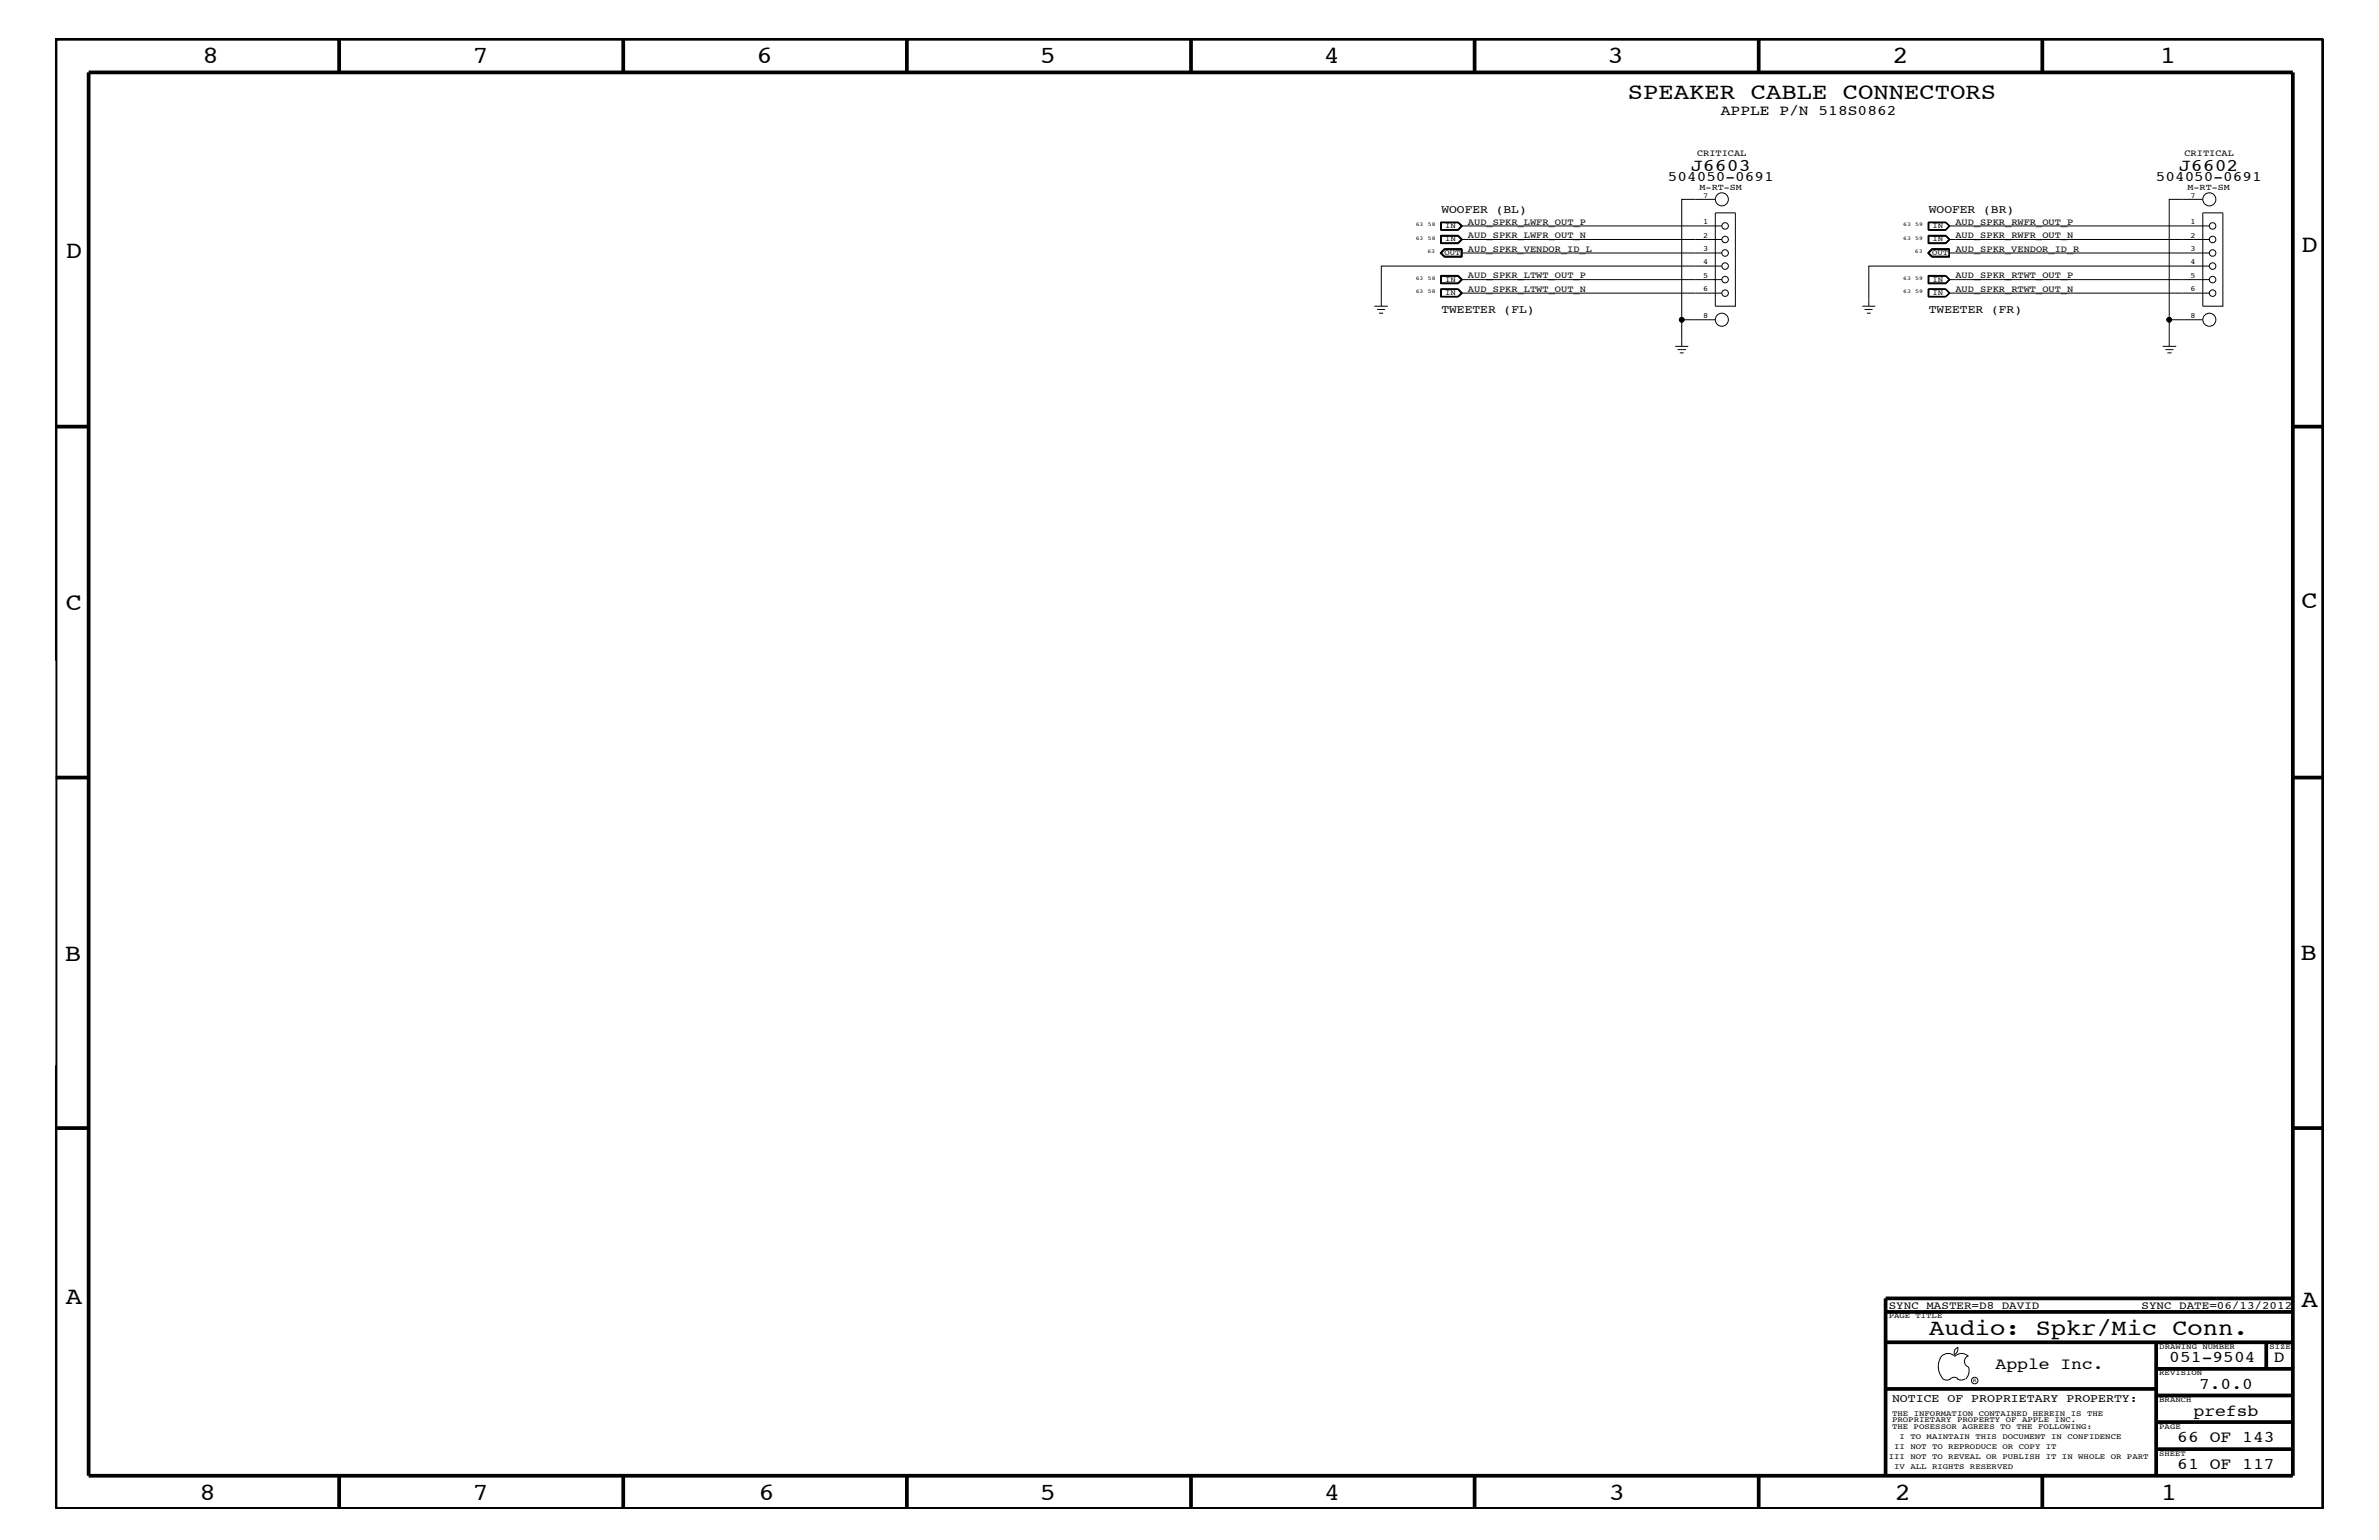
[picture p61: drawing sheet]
<svg xmlns="http://www.w3.org/2000/svg" width="432mm" height="279mm" viewBox="0 0 432 279" stroke-linecap="round" stroke-linejoin="round" font-family="sans-serif">
<defs><g id="words">
<g font-size="4.5">
<text x="36.7" y="11.5">8</text>
<text x="85.8" y="11.5">7</text>
<text x="137.3" y="11.5">6</text>
<text x="188.7" y="11.5">5</text>
<text x="240.3" y="11.5">4</text>
<text x="291.8" y="11.5">3</text>
<text x="343.5" y="11.5">2</text>
<text x="392" y="11.5">1</text>
<text x="11.9" y="46.8">D</text>
<text x="417.7" y="45.7">D</text>
<text x="11.9" y="110.6">C</text>
<text x="417.7" y="110.4">C</text>
<text x="11.8" y="174.3">B</text>
<text x="417.6" y="174.2">B</text>
<text x="11.9" y="236.7">A</text>
<text x="417.7" y="237.1">A</text>
<text x="36.2" y="272.1">8</text>
<text x="85.8" y="272.1">7</text>
<text x="137.7" y="272.1">6</text>
<text x="188.7" y="272.1">5</text>
<text x="240.4" y="272.1">4</text>
<text x="292" y="272.1">3</text>
<text x="343.9" y="272.1">2</text>
<text x="392.2" y="272.1">1</text>
</g>
<g font-size="4.1">
<text x="295.5" y="18">SPEAKER CABLE CONNECTORS</text>
<text x="350.2" y="242.3">Audio: Spkr/Mic Conn.</text>
</g>
<g font-size="3.2">
<text x="306.9" y="31">J6603</text>
<text x="395.5" y="31">J6602</text>
</g>
<g font-size="3">
<text x="362.2" y="248.4">Apple Inc.</text>
<text x="393.7" y="247.1">051-9504</text>
<text x="399.2" y="252">7.0.0</text>
<text x="412.7" y="247.1">D</text>
<text x="398.1" y="256.8">prefsb</text>
<text x="395.2" y="261.6">66 OF 143</text>
<text x="395.2" y="266.6">61 OF 117</text>
</g>
<g font-size="2.6">
<text x="312.3" y="20.9">APPLE P/N 518S0862</text>
<text x="302.7" y="32.9">504050-0691</text>
<text x="391.3" y="32.9">504050-0691</text>
</g>
<g font-size="2.1">
<text x="261.6" y="38.6">WOOFER (BL)</text>
<text x="350.1" y="38.6">WOOFER (BR)</text>
<text x="261.6" y="56.8">TWEETER (FL)</text>
<text x="350.1" y="56.8">TWEETER (FR)</text>
<text x="343.4" y="254.4">NOTICE OF PROPRIETARY PROPERTY:</text>
</g>
<g font-size="2">
<text x="342.8" y="237.4">SYNC_MASTER=D8_DAVID</text>
<text x="388.7" y="237.4">SYNC_DATE=06/13/2012</text>
</g>
<g font-size="1.7">
<text x="308" y="28.4">CRITICAL</text>
<text x="396.5" y="28.4">CRITICAL</text>
<text x="266.4" y="40.8">AUD_SPKR_LWFR_OUT_P</text>
<text x="354.9" y="40.8">AUD_SPKR_RWFR_OUT_P</text>
<text x="266.4" y="45.7">AUD_SPKR_VENDOR_ID_L</text>
<text x="266.4" y="43.2">AUD_SPKR_LWFR_OUT_N</text>
<text x="354.9" y="45.7">AUD_SPKR_VENDOR_ID_R</text>
<text x="354.9" y="43.2">AUD_SPKR_RWFR_OUT_N</text>
<text x="266.4" y="52.9">AUD_SPKR_LTWT_OUT_N</text>
<text x="266.4" y="50.5">AUD_SPKR_LTWT_OUT_P</text>
<text x="354.9" y="52.9">AUD_SPKR_RTWT_OUT_N</text>
<text x="354.9" y="50.5">AUD_SPKR_RTWT_OUT_P</text>
</g>
<g font-size="1.6">
<text x="308.5" y="34.4">M-RT-SM</text>
<text x="397" y="34.4">M-RT-SM</text>
</g>
<g font-size="1.4">
<text x="309.1" y="35.8">7</text>
<text x="397.6" y="35.8">7</text>
<text x="262.3" y="41.4">IN</text>
<text x="309.1" y="40.7">1</text>
<text x="350.8" y="41.4">IN</text>
<text x="397.6" y="40.7">1</text>
<text x="262.2" y="46.3">OUT</text>
<text x="262.3" y="43.8">IN</text>
<text x="309.1" y="43.1">2</text>
<text x="309.1" y="47.9">4</text>
<text x="309.1" y="45.5">3</text>
<text x="350.7" y="46.3">OUT</text>
<text x="350.8" y="43.8">IN</text>
<text x="397.6" y="43.1">2</text>
<text x="397.6" y="48">4</text>
<text x="397.6" y="45.5">3</text>
<text x="262.3" y="51.1">IN</text>
<text x="262.3" y="53.5">IN</text>
<text x="309.1" y="50.4">5</text>
<text x="309.1" y="52.8">6</text>
<text x="350.8" y="51.1">IN</text>
<text x="350.8" y="53.5">IN</text>
<text x="397.6" y="50.4">5</text>
<text x="397.6" y="52.8">6</text>
<text x="309.1" y="57.7">8</text>
<text x="397.6" y="57.7">8</text>
<text x="342.8" y="239.2">PAGE TITLE</text>
<text x="391.9" y="244.7">DRAWING NUMBER</text>
<text x="411.9" y="244.7">SIZE</text>
<text x="391.9" y="249.5">REVISION</text>
<text x="343.4" y="256.8">THE INFORMATION CONTAINED HEREIN IS THE</text>
<text x="391.9" y="254.4">BRANCH</text>
<text x="343.4" y="258">PROPRIETARY PROPERTY OF APPLE INC.</text>
<text x="343.4" y="259.3">THE POSESSOR AGREES TO THE FOLLOWING:</text>
<text x="343.8" y="262.9">II NOT TO REPRODUCE OR COPY IT</text>
<text x="344.8" y="261.1">I TO MAINTAIN THIS DOCUMENT IN CONFIDENCE</text>
<text x="391.9" y="259.3">PAGE</text>
<text x="342.8" y="264.7">III NOT TO REVEAL OR PUBLISH IT IN WHOLE OR PART</text>
<text x="343.8" y="266.6">IV ALL RIGHTS RESERVED</text>
<text x="391.9" y="264.1">SHEET</text>
</g>
<g font-size="1">
<text x="257" y="41">63</text>
<text x="259.2" y="41">58</text>
<text x="345.4" y="41">63</text>
<text x="347.6" y="41">59</text>
<text x="257" y="43.5">63</text>
<text x="259.1" y="45.9">63</text>
<text x="259.2" y="43.5">58</text>
<text x="345.4" y="43.5">63</text>
<text x="347.6" y="45.9">63</text>
<text x="347.6" y="43.5">59</text>
<text x="257" y="50.7">63</text>
<text x="257" y="53.2">63</text>
<text x="259.2" y="50.7">58</text>
<text x="259.2" y="53.2">58</text>
<text x="345.4" y="50.7">63</text>
<text x="345.4" y="53.2">63</text>
<text x="347.6" y="50.7">59</text>
<text x="347.6" y="53.2">59</text>
<text x="358.1" y="250.7">R</text>
</g>
</g></defs>
<g fill="none" stroke="#000" stroke-width=".18">
<path d="M311.3 38.6h3.7v17h-3.7zM311.3 36.2h-6.1v21.8M399.8 36.2h-6.1v21.8M399.8 38.6h3.7v17h-3.7zM249.4 55.6h2.5M250 56.1h1.4M250.3 56.8h.8M261.5 42.7h3.2l.7 .7-.7 .8h-3.2zM261.5 42.8h3.2M261.5 50.1h3.2M261.5 50h3.2l.7 .7-.7 .8h-3.2zM261.5 44.1h3.2"/>
<path d="M261.5 51.4h3.2M261.6 40.4h3.1l.6 .6-.6 .7h-3.1zM261.6 42.8v1.3M261.6 50.1v1.3M261.6 52.5h3.1l.6 .7-.6 .6h-3.1zM261.6 42.9h3l.6 .5-.6 .6h-3zM261.6 40.4v1.3M261.6 50.1h3l.6 .6-.6 .6h-3zM261.6 52.5v1.3M262.1 45.1h3.3v1.6h-3.3l-.7-.8zM262.1 45.2h3.2v1.3h-3.2l-.5-.6zM262.1 45.1l-.6 .8 .6 .7h3.3"/>
<path d="M264.6 40.4l.6 .6M264.6 52.5l.6 .7M264.7 42.8l.7 .6-.7 .7M264.7 40.3l.7 .7-.7 .8M264.7 50.1l.7 .6-.7 .7M264.7 52.4l.7 .8-.7 .7M264.7 40.3h-3.2v1.5h3.2M264.7 52.4h-3.2v1.5h3.2M264.7 42.8l.6 .6-.6 .7M264.7 50.1l.6 .6-.6 .7M265.2 46.5v-1.2h-3l-.6 .6 .6 .6M265.2 45.9h47.3"/>
<path d="M265.2 43.4h47.3M265.2 41h47.3M265.2 50.7h47.3M265.2 53.2h47.3M265.2 41l-.6 .7M265.2 53.2l-.6 .6M311.3 58h-6.1v4.8M312.5 48.3h-61.8v7.3M338 55.6h2.4M338.4 56.1h1.5M338.9 56.8h.6M349.9 42.7h3.3l.7 .7-.7 .8h-3.3z"/>
<path d="M349.9 50h3.3l.7 .7-.7 .8h-3.3zM350 41.7h3.2M350 40.3v1.5M350 50.1h3.2l.6 .6-.6 .7h-3.2zM350 52.4v1.5M350 53.8h3.2M350 42.8h3.2l.6 .6-.6 .7h-3.2zM350 40.4h3.2M350 52.5h3.2M350.1 42.9h3.1l.6 .5-.6 .6h-3.1zM350.1 40.4v1.3M350.1 50.1h3.1l.6 .6-.6 .6h-3.1z"/>
<path d="M350.1 52.5v1.3M350.6 45.1h3.2v1.6h-3.2l-.7-.8zM350.6 45.1l-.7 .8 .7 .7h3.2M350.7 45.2h3.1v1.3h-3.1l-.7-.6zM353.2 40.3l.7 .7-.7 .8M353.2 52.4l.7 .8-.7 .7M353.2 40.3l.6 .7M353.2 40.4l.6 .6M353.2 52.4l.6 .8M353.2 52.5l.6 .7M353.2 40.3h-3.3v1.5h3.3M353.2 52.4h-3.3v1.5h3.3"/>
<path d="M353.8 45.3h-3.1l-.6 .6 .6 .6M353.8 45.9h47.2M353.8 43.4h47.2M353.8 41h47.2M353.8 50.7h47.2M353.8 53.2h47.2M353.8 41l-.6 .7M353.8 53.2l-.6 .6M353.8 41l-.6 .8M353.8 53.2l-.6 .7M399.8 58h-6.1v4.8M401 48.3h-61.8v7.3"/>
<path d="M304.1 62.8h2.3M304.5 63.4h1.5M304.9 64h.7M392.5 62.8h2.5M393 63.4h1.5M393.4 64h.7M352.4 246.1a1.69 1.69 0 0 1 2.4 0M352.4 246a3.3 3.3 0 0 0 .3 4.1M352.6 250.2l.7 .2 .7-.2M354 250.2l.7-.3 .7 .3M354.8 246.1a1.69 1.69 0 0 1 2.5 0M355.3 250.2l.7 .2 .7-.2"/>
<path d="M355.3 244.4l.1 .3a1.18 1.18 0 0 1-.6 1M355.4 244.4a.99 .99 0 0 0-.6 1.4M357.2 246a1.04 1.04 0 0 0-.6 1 1.04 1.04 0 0 0 .6 1M357.3 248l.1 .7a2.11 2.11 0 0 1-.6 1.5"/>
<circle cx="312.5" cy="36.2" r="1.19"/>
<circle cx="401" cy="36.2" r="1.19"/>
<circle cx="305.2" cy="58" r=".42"/>
<circle cx="312.5" cy="58" r="1.19"/>
<circle cx="313.1" cy="50.7" r=".59"/>
<circle cx="313.1" cy="53.2" r=".59"/>
<circle cx="313.1" cy="48.3" r=".59"/>
<circle cx="313.1" cy="43.4" r=".59"/>
<circle cx="313.1" cy="45.9" r=".59"/>
<circle cx="313.1" cy="41" r=".59"/>
<circle cx="393.7" cy="58" r=".42"/>
<circle cx="401" cy="58" r="1.19"/>
<circle cx="401.6" cy="45.9" r=".59"/>
<circle cx="401.6" cy="53.2" r=".59"/>
<circle cx="401.6" cy="48.3" r=".59"/>
<circle cx="401.6" cy="43.4" r=".59"/>
<circle cx="401.6" cy="41" r=".59"/>
<circle cx="401.6" cy="50.7" r=".59"/>
<circle cx="358.4" cy="250.5" r=".59"/>
</g>
<g fill="none" stroke="#000" stroke-width=".68" stroke-linecap="butt">
<path d="M10.1 7h411.6v266.8h-411.6zM16.1 13.1h400.1v254.6h-400.1zM61.6 7v6.1M113.1 7v6.1M164.6 7v6.1M216.2 7v6.1M267.6 7v6.1M319.2 7v6.1M370.7 7v6.1M10.1 77.4h6M416.2 77.4h5.5M10.1 141.1h6"/>
<path d="M416.2 141.1h5.5M10.1 204.7h6M416.2 204.7h5.5M342.2 238h74M416.2 235.6h-74v32.1M342.2 252h49.2M342.2 243.5h74M391.4 248.4h24.8M391.4 243.5v24.2M391.4 258h24.8M391.4 253.2h24.8M411.3 243.5v4.9"/>
<path d="M61.6 267.7v6.1M113.1 267.7v6.1M164.6 267.7v6.1M216.2 268v5.8M267.6 267.7v6.1M319.2 267.7v6.1M370.7 267.7v6.1M391.4 262.9h24.8"/>
</g>
<g fill="#000">
<circle cx="305.2" cy="58" r=".42"/>
<circle cx="393.7" cy="58" r=".42"/>
</g>
<path d="M-.1 120.5h9.5v73.4h-9.5z" fill="#fff"/>
<use href="#words"/>
</svg>
